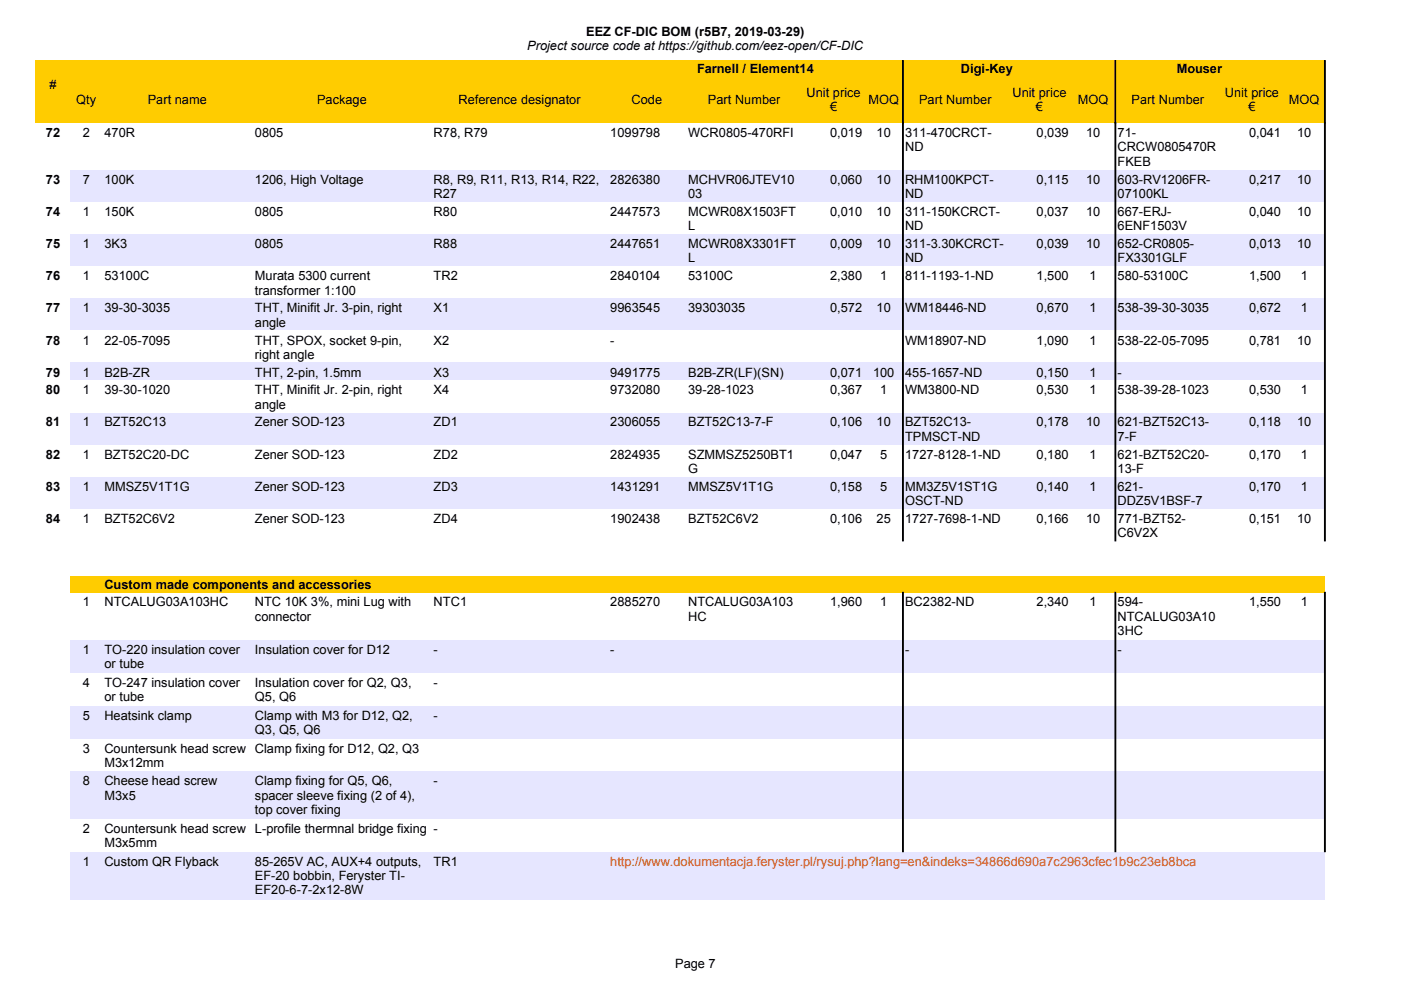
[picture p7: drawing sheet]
<svg xmlns="http://www.w3.org/2000/svg" width="297mm" height="210mm" viewBox="0 0 297 210" stroke-linecap="round" stroke-linejoin="round" font-family="sans-serif">
<defs><g id="words">
<g font-size="2.7">
<text x="111.8" y="10.6">Project source code at https://github.com/eez-open/CF-DIC</text>
<text x="124.3" y="7.5">EEZ CF-DIC BOM (r5B7, 2019-03-29)</text>
<text x="147.8" y="15.4">Farnell / Element14</text>
<text x="203.7" y="15.4">Digi-Key</text>
<text x="249.5" y="15.4">Mouser</text>
<text x="10.5" y="18.9">#</text>
<text x="16.2" y="22">Qty</text>
<text x="31.3" y="22">Part name</text>
<text x="67.2" y="22">Package</text>
<text x="97.2" y="22">Reference designator</text>
<text x="133.9" y="22">Code</text>
<text x="150.1" y="22">Part Number</text>
<text x="171" y="20.5">Unit price</text>
<text x="176" y="23.5">€</text>
<text x="184.1" y="22">MOQ</text>
<text x="194.9" y="22">Part Number</text>
<text x="214.7" y="20.5">Unit price</text>
<text x="219.6" y="23.5">€</text>
<text x="228.5" y="22">MOQ</text>
<text x="239.9" y="22">Part Number</text>
<text x="259.7" y="20.5">Unit price</text>
<text x="264.7" y="23.5">€</text>
<text x="273.3" y="22">MOQ</text>
<text x="9.7" y="29">72</text>
<text x="17.5" y="29">2</text>
<text x="22.2" y="29">470R</text>
<text x="54" y="29">0805</text>
<text x="91.9" y="29">R78, R79</text>
<text x="129.4" y="29">1099798</text>
<text x="145.9" y="29">WCR0805-470RFI</text>
<text x="176" y="29">0,019</text>
<text x="185.8" y="29">10</text>
<text x="191.9" y="29">311-470CRCT-</text>
<text x="219.8" y="29">0,039</text>
<text x="230.3" y="29">10</text>
<text x="237" y="29">71-</text>
<text x="264.8" y="29">0,041</text>
<text x="275" y="29">10</text>
<text x="191.9" y="32.1">ND</text>
<text x="237" y="32.1">CRCW0805470R</text>
<text x="237" y="35.1">FKEB</text>
<text x="9.7" y="39">73</text>
<text x="17.5" y="39">7</text>
<text x="22.2" y="39">100K</text>
<text x="54" y="39">1206, High Voltage</text>
<text x="91.9" y="39">R8, R9, R11, R13, R14, R22,</text>
<text x="129.4" y="39">2826380</text>
<text x="145.9" y="39">MCHVR06JTEV10</text>
<text x="176" y="39">0,060</text>
<text x="185.8" y="39">10</text>
<text x="191.9" y="39">RHM100KPCT-</text>
<text x="219.8" y="39">0,115</text>
<text x="230.3" y="39">10</text>
<text x="237" y="39">603-RV1206FR-</text>
<text x="264.8" y="39">0,217</text>
<text x="275" y="39">10</text>
<text x="9.7" y="45.8">74</text>
<text x="17.5" y="45.8">1</text>
<text x="22.2" y="45.8">150K</text>
<text x="54" y="45.8">0805</text>
<text x="91.9" y="45.8">R80</text>
<text x="91.9" y="42">R27</text>
<text x="129.4" y="45.8">2447573</text>
<text x="145.9" y="42">03</text>
<text x="145.9" y="45.8">MCWR08X1503FT</text>
<text x="176" y="45.8">0,010</text>
<text x="185.8" y="45.8">10</text>
<text x="191.9" y="42">ND</text>
<text x="191.9" y="45.8">311-150KCRCT-</text>
<text x="219.8" y="45.8">0,037</text>
<text x="230.3" y="45.8">10</text>
<text x="237" y="42">07100KL</text>
<text x="237" y="45.8">667-ERJ-</text>
<text x="264.8" y="45.8">0,040</text>
<text x="275" y="45.8">10</text>
<text x="9.7" y="52.6">75</text>
<text x="17.5" y="52.6">1</text>
<text x="22.2" y="52.6">3K3</text>
<text x="54" y="52.6">0805</text>
<text x="91.9" y="52.6">R88</text>
<text x="129.4" y="52.6">2447651</text>
<text x="145.9" y="48.8">L</text>
<text x="145.9" y="52.6">MCWR08X3301FT</text>
<text x="176" y="52.6">0,009</text>
<text x="185.8" y="52.6">10</text>
<text x="191.9" y="48.8">ND</text>
<text x="191.9" y="52.6">311-3.30KCRCT-</text>
<text x="219.8" y="52.6">0,039</text>
<text x="230.3" y="52.6">10</text>
<text x="237" y="48.8">6ENF1503V</text>
<text x="237" y="52.6">652-CR0805-</text>
<text x="264.8" y="52.6">0,013</text>
<text x="275" y="52.6">10</text>
<text x="9.7" y="59.4">76</text>
<text x="17.5" y="59.4">1</text>
<text x="22.2" y="59.4">53100C</text>
<text x="54" y="59.4">Murata 5300 current</text>
<text x="91.9" y="59.4">TR2</text>
<text x="129.4" y="59.4">2840104</text>
<text x="145.9" y="59.4">53100C</text>
<text x="145.9" y="55.6">L</text>
<text x="176" y="59.4">2,380</text>
<text x="186.6" y="59.4">1</text>
<text x="191.9" y="59.4">811-1193-1-ND</text>
<text x="191.9" y="55.6">ND</text>
<text x="219.8" y="59.4">1,500</text>
<text x="231" y="59.4">1</text>
<text x="237" y="59.4">580-53100C</text>
<text x="237" y="55.6">FX3301GLF</text>
<text x="264.8" y="59.4">1,500</text>
<text x="275.8" y="59.4">1</text>
<text x="54" y="62.4">transformer 1:100</text>
<text x="9.7" y="66.2">77</text>
<text x="17.5" y="66.2">1</text>
<text x="22.2" y="66.2">39-30-3035</text>
<text x="54" y="66.3">THT, Minifit Jr. 3-pin, right</text>
<text x="54" y="69.3">angle</text>
<text x="91.9" y="66.2">X1</text>
<text x="129.4" y="66.2">9963545</text>
<text x="145.9" y="66.2">39303035</text>
<text x="176" y="66.2">0,572</text>
<text x="185.8" y="66.2">10</text>
<text x="191.9" y="66.2">WM18446-ND</text>
<text x="219.8" y="66.2">0,670</text>
<text x="231" y="66.2">1</text>
<text x="237" y="66.2">538-39-30-3035</text>
<text x="264.8" y="66.2">0,672</text>
<text x="275.8" y="66.2">1</text>
<text x="9.7" y="73.1">78</text>
<text x="17.5" y="73.1">1</text>
<text x="22.2" y="73.1">22-05-7095</text>
<text x="54" y="73.1">THT, SPOX, socket 9-pin,</text>
<text x="54" y="76.1">right angle</text>
<text x="91.9" y="73.1">X2</text>
<text x="129.4" y="73.1">-</text>
<text x="191.9" y="73.1">WM18907-ND</text>
<text x="219.8" y="73.1">1,090</text>
<text x="231" y="73.1">1</text>
<text x="237" y="73.1">538-22-05-7095</text>
<text x="264.8" y="73.1">0,781</text>
<text x="275" y="73.1">10</text>
<text x="9.7" y="79.9">79</text>
<text x="9.7" y="83.6">80</text>
<text x="17.5" y="79.9">1</text>
<text x="17.5" y="83.6">1</text>
<text x="22.2" y="79.9">B2B-ZR</text>
<text x="22.2" y="83.6">39-30-1020</text>
<text x="54" y="79.9">THT, 2-pin, 1.5mm</text>
<text x="54" y="83.6">THT, Minifit Jr. 2-pin, right</text>
<text x="91.9" y="79.9">X3</text>
<text x="91.9" y="83.6">X4</text>
<text x="129.4" y="79.9">9491775</text>
<text x="129.4" y="83.6">9732080</text>
<text x="145.9" y="79.9">B2B-ZR(LF)(SN)</text>
<text x="145.9" y="83.6">39-28-1023</text>
<text x="176" y="79.9">0,071</text>
<text x="176" y="83.6">0,367</text>
<text x="185.1" y="79.9">100</text>
<text x="186.6" y="83.6">1</text>
<text x="191.9" y="79.9">455-1657-ND</text>
<text x="191.9" y="83.6">WM3800-ND</text>
<text x="219.8" y="79.9">0,150</text>
<text x="219.8" y="83.6">0,530</text>
<text x="231" y="79.9">1</text>
<text x="231" y="83.6">1</text>
<text x="237" y="79.9">-</text>
<text x="237" y="83.6">538-39-28-1023</text>
<text x="264.8" y="83.6">0,530</text>
<text x="275.8" y="83.6">1</text>
<text x="54" y="86.6">angle</text>
<text x="9.7" y="90.4">81</text>
<text x="17.5" y="90.4">1</text>
<text x="22.2" y="90.4">BZT52C13</text>
<text x="54" y="90.4">Zener SOD-123</text>
<text x="91.9" y="90.4">ZD1</text>
<text x="129.4" y="90.4">2306055</text>
<text x="145.9" y="90.4">BZT52C13-7-F</text>
<text x="176" y="90.4">0,106</text>
<text x="185.8" y="90.4">10</text>
<text x="191.9" y="90.4">BZT52C13-</text>
<text x="191.9" y="93.5">TPMSCT-ND</text>
<text x="219.8" y="90.4">0,178</text>
<text x="230.3" y="90.4">10</text>
<text x="237" y="90.4">621-BZT52C13-</text>
<text x="237" y="93.5">7-F</text>
<text x="264.8" y="90.4">0,118</text>
<text x="275" y="90.4">10</text>
<text x="9.7" y="97.2">82</text>
<text x="17.5" y="97.2">1</text>
<text x="22.2" y="97.2">BZT52C20-DC</text>
<text x="54" y="97.2">Zener SOD-123</text>
<text x="91.9" y="97.2">ZD2</text>
<text x="129.4" y="97.2">2824935</text>
<text x="145.9" y="97.2">SZMMSZ5250BT1</text>
<text x="145.9" y="100.3">G</text>
<text x="176" y="97.2">0,047</text>
<text x="186.6" y="97.2">5</text>
<text x="191.9" y="97.2">1727-8128-1-ND</text>
<text x="219.8" y="97.2">0,180</text>
<text x="231" y="97.2">1</text>
<text x="237" y="97.2">621-BZT52C20-</text>
<text x="237" y="100.3">13-F</text>
<text x="264.8" y="97.2">0,170</text>
<text x="275.8" y="97.2">1</text>
<text x="9.7" y="104">83</text>
<text x="17.5" y="104">1</text>
<text x="22.2" y="104">MMSZ5V1T1G</text>
<text x="54" y="104">Zener SOD-123</text>
<text x="91.9" y="104">ZD3</text>
<text x="129.4" y="104">1431291</text>
<text x="145.9" y="104">MMSZ5V1T1G</text>
<text x="176" y="104">0,158</text>
<text x="186.6" y="104">5</text>
<text x="191.9" y="104">MM3Z5V1ST1G</text>
<text x="191.9" y="107.1">OSCT-ND</text>
<text x="219.8" y="104">0,140</text>
<text x="231" y="104">1</text>
<text x="237" y="104">621-</text>
<text x="237" y="107.1">DDZ5V1BSF-7</text>
<text x="264.8" y="104">0,170</text>
<text x="275.8" y="104">1</text>
<text x="9.7" y="110.8">84</text>
<text x="17.5" y="110.8">1</text>
<text x="22.2" y="110.8">BZT52C6V2</text>
<text x="54" y="110.8">Zener SOD-123</text>
<text x="91.9" y="110.8">ZD4</text>
<text x="129.4" y="110.8">1902438</text>
<text x="145.9" y="110.8">BZT52C6V2</text>
<text x="176" y="110.8">0,106</text>
<text x="185.8" y="110.8">25</text>
<text x="191.9" y="110.8">1727-7698-1-ND</text>
<text x="219.8" y="110.8">0,166</text>
<text x="230.3" y="110.8">10</text>
<text x="237" y="110.9">771-BZT52-</text>
<text x="237" y="113.9">C6V2X</text>
<text x="264.8" y="110.8">0,151</text>
<text x="275" y="110.8">10</text>
<text x="22.2" y="124.8">Custom made components and accessories</text>
<text x="17.5" y="128.6">1</text>
<text x="22.2" y="128.6">NTCALUG03A103HC</text>
<text x="54" y="128.6">NTC 10K 3%, mini Lug with</text>
<text x="54" y="131.6">connector</text>
<text x="91.9" y="128.6">NTC1</text>
<text x="129.4" y="128.6">2885270</text>
<text x="145.9" y="128.6">NTCALUG03A103</text>
<text x="145.9" y="131.6">HC</text>
<text x="176" y="128.6">1,960</text>
<text x="186.6" y="128.6">1</text>
<text x="191.9" y="128.6">BC2382-ND</text>
<text x="219.8" y="128.6">2,340</text>
<text x="231" y="128.6">1</text>
<text x="237" y="128.6">594-</text>
<text x="237" y="131.6">NTCALUG03A10</text>
<text x="264.8" y="128.6">1,550</text>
<text x="275.8" y="128.6">1</text>
<text x="237" y="134.6">3HC</text>
<text x="17.5" y="138.6">1</text>
<text x="22.2" y="138.6">TO-220 insulation cover</text>
<text x="22.2" y="141.7">or tube</text>
<text x="54" y="138.6">Insulation cover for D12</text>
<text x="91.9" y="138.6">-</text>
<text x="129.4" y="138.6">-</text>
<text x="191.9" y="138.6">-</text>
<text x="237" y="138.6">-</text>
<text x="17.5" y="145.6">4</text>
<text x="22.2" y="145.6">TO-247 insulation cover</text>
<text x="22.2" y="148.6">or tube</text>
<text x="54" y="145.6">Insulation cover for Q2, Q3,</text>
<text x="54" y="148.6">Q5, Q6</text>
<text x="91.9" y="145.6">-</text>
<text x="17.5" y="152.6">5</text>
<text x="22.2" y="152.6">Heatsink clamp</text>
<text x="54" y="152.6">Clamp with M3 for D12, Q2,</text>
<text x="54" y="155.6">Q3, Q5, Q6</text>
<text x="91.9" y="152.6">-</text>
<text x="17.5" y="159.6">3</text>
<text x="22.2" y="159.6">Countersunk head screw Clamp fixing for D12, Q2, Q3</text>
<text x="17.5" y="166.5">8</text>
<text x="22.2" y="162.6">M3x12mm</text>
<text x="22.2" y="166.5">Cheese head screw</text>
<text x="54" y="166.5">Clamp fixing for Q5, Q6,</text>
<text x="91.9" y="166.5">-</text>
<text x="22.2" y="169.5">M3x5</text>
<text x="54" y="169.5">spacer sleeve fixing (2 of 4),</text>
<text x="54" y="172.6">top cover fixing</text>
<text x="17.5" y="176.6">2</text>
<text x="22.2" y="176.6">Countersunk head screw L-profile thermnal bridge fixing -</text>
<text x="22.2" y="179.6">M3x5mm</text>
<text x="17.5" y="183.6">1</text>
<text x="22.2" y="183.6">Custom QR Flyback</text>
<text x="54" y="183.6">85-265V AC, AUX+4 outputs,</text>
<text x="91.9" y="183.6">TR1</text>
<text x="54" y="186.6">EF-20 bobbin, Feryster TI-</text>
<text x="54" y="189.7">EF20-6-7-2x12-8W</text>
<text x="143.2" y="205.3">Page 7</text>
</g>
<text font-size="2.7" fill="#dd4814" x="129.4" y="183.6">http://www.dokumentacja.feryster.pl/rysuj.php?lang=en&amp;indeks=34866d690a7c2963cfec1b9c23eb8bca</text>
</g></defs>
<path d="M7.6 12.8h273.3v13.2h-273.3z" fill-rule="evenodd" fill="#fc0"/>
<g fill="#000" stroke="#000" stroke-width=".21">
<path d="M191.3 12.8h.2v13.3h-.2z" fill-rule="evenodd"/>
<path d="M236.4 12.8h.2v13.3h-.2z" fill-rule="evenodd"/>
<path d="M280.8 12.8h.2v13.3h-.2z" fill-rule="evenodd"/>
</g>
<g fill="#e6e6ff">
<path d="M14.9 36.1h266v6.7h-266z" fill-rule="evenodd"/>
<path d="M14.9 49.7h266v6.7h-266z" fill-rule="evenodd"/>
<path d="M14.9 63.3h266v6.8h-266z" fill-rule="evenodd"/>
<path d="M14.9 76.9h266v3.7h-266z" fill-rule="evenodd"/>
<path d="M14.9 87.5h266v6.8h-266z" fill-rule="evenodd"/>
<path d="M14.9 101.1h266v6.8h-266z" fill-rule="evenodd"/>
</g>
<path d="M14.9 122.1h266v3.5h-266z" fill-rule="evenodd" fill="#fc0"/>
<g fill="#e6e6ff">
<path d="M14.9 135.7h266v6.9h-266z" fill-rule="evenodd"/>
<path d="M14.9 149.6h266v7h-266z" fill-rule="evenodd"/>
<path d="M14.9 163.5h266v10.1h-266z" fill-rule="evenodd"/>
<path d="M14.9 180.6h266v10.1h-266z" fill-rule="evenodd"/>
</g>
<g fill="#000" stroke="#000" stroke-width=".21">
<path d="M191.3 26.1h.2v88.6h-.2z" fill-rule="evenodd"/>
<path d="M236.4 26.1h.2v88.6h-.2z" fill-rule="evenodd"/>
<path d="M280.8 26.1h.2v88.6h-.2z" fill-rule="evenodd"/>
<path d="M191.3 125.6h.2v55h-.2z" fill-rule="evenodd"/>
<path d="M236.4 125.6h.2v55h-.2z" fill-rule="evenodd"/>
<path d="M280.8 125.6h.2v55h-.2z" fill-rule="evenodd"/>
</g>
<use href="#words"/>
</svg>
